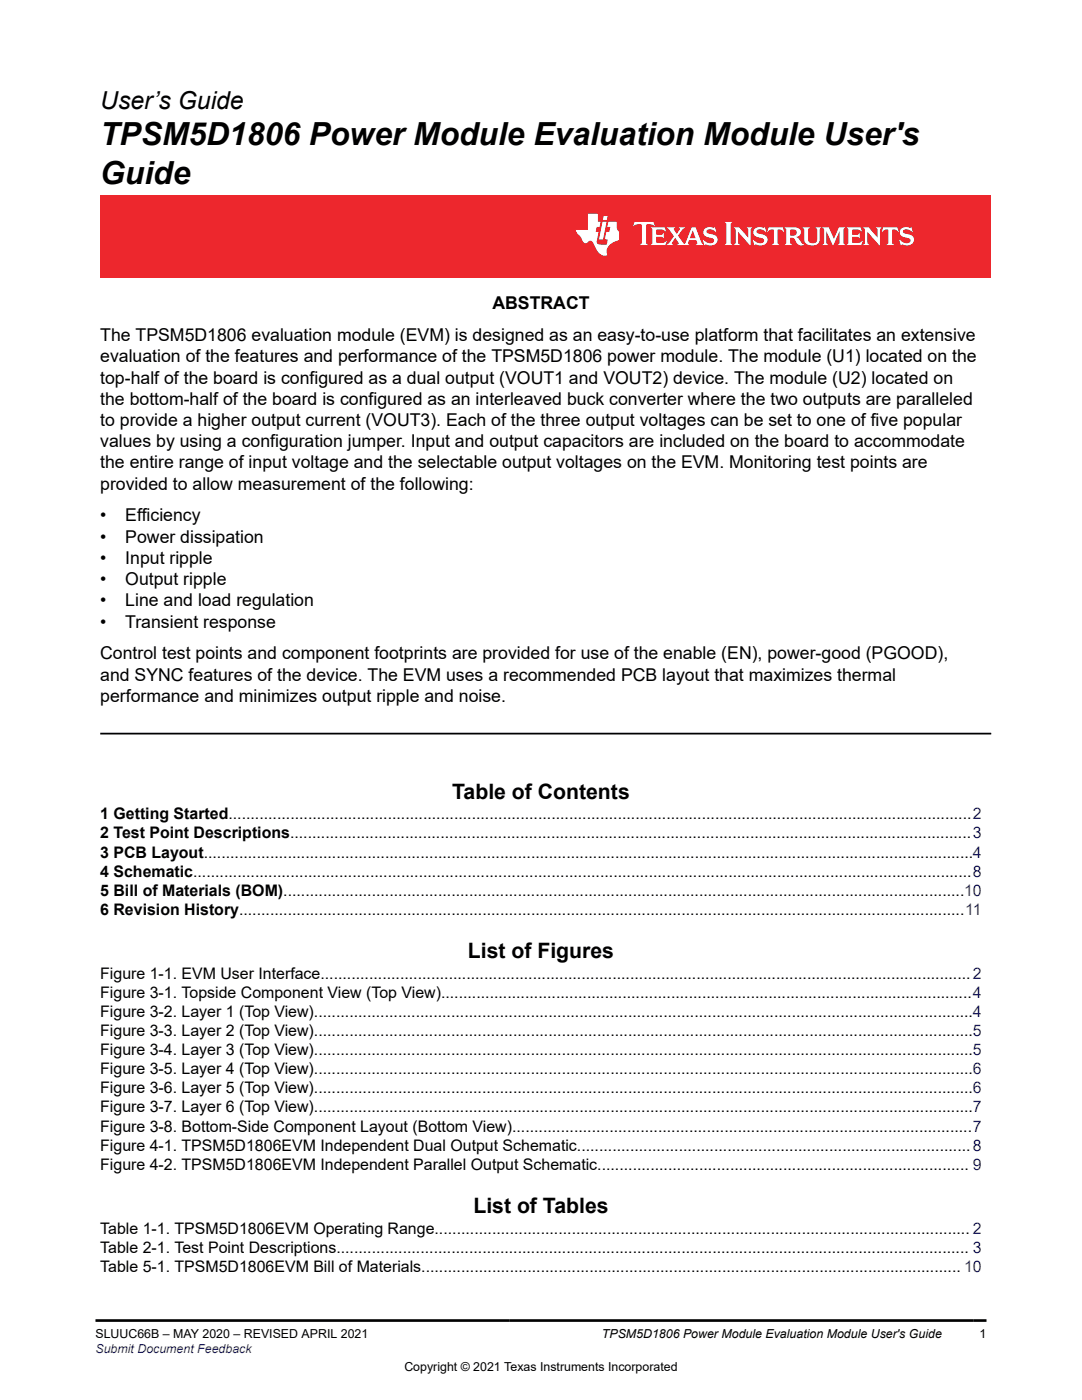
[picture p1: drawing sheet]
<svg xmlns="http://www.w3.org/2000/svg" width="216mm" height="279mm" viewBox="0 0 216 279" stroke-linecap="round" stroke-linejoin="round" font-family="sans-serif">
<defs><g id="words">
<g font-size="6.3">
<text x="20" y="29">TPSM5D1806 Power Module Evaluation Module User's</text>
<text x="20" y="36.6">Guide</text>
</g>
<text font-size="4.9" x="20" y="21.8">User’s Guide</text>
<g font-size="4.2">
<text x="90.2" y="159.4">Table of Contents</text>
<text x="93.4" y="191.2">List of Figures</text>
<text x="94.5" y="242.1">List of Tables</text>
</g>
<g font-size="3.5">
<text x="98.2" y="61.7">ABSTRACT</text>
<text x="20" y="68.1">The TPSM5D1806 evaluation module (EVM) is designed as an easy-to-use platform that facilitates an extensive</text>
<text x="20" y="72.3">evaluation of the features and performance of the TPSM5D1806 power module. The module (U1) located on the</text>
<text x="20" y="76.6">top-half of the board is configured as a dual output (VOUT1 and VOUT2) device. The module (U2) located on</text>
<text x="20" y="80.8">the bottom-half of the board is configured as an interleaved buck converter where the two outputs are paralleled</text>
<text x="20" y="85">to provide a higher output current (VOUT3). Each of the three output voltages can be set to one of five popular</text>
<text x="20" y="89.3">values by using a configuration jumper. Input and output capacitors are included on the board to accommodate</text>
<text x="20" y="93.5">the entire range of input voltage and the selectable output voltages on the EVM. Monitoring test points are</text>
<text x="20" y="97.7">provided to allow measurement of the following:</text>
<text x="20" y="104.1">•</text>
<text x="25" y="104.1">Efficiency</text>
<text x="20" y="108.3">•</text>
<text x="20" y="112.5">•</text>
<text x="25" y="108.3">Power dissipation</text>
<text x="25" y="112.5">Input ripple</text>
<text x="20" y="116.8">•</text>
<text x="25" y="116.8">Output ripple</text>
<text x="20" y="121">•</text>
<text x="20" y="125.2">•</text>
<text x="25" y="121">Line and load regulation</text>
<text x="25" y="125.2">Transient response</text>
<text x="20" y="131.6">Control test points and component footprints are provided for use of the enable (EN), power-good (PGOOD),</text>
<text x="20" y="135.8">and SYNC features of the device. The EVM uses a recommended PCB layout that maximizes thermal</text>
<text x="20" y="140.1">performance and minimizes output ripple and noise.</text>
</g>
<g font-size="3.2">
<text x="20" y="163.5">1 Getting Started........................................................................................................................................................................2</text>
<text x="20" y="167.3">2 Test Point Descriptions..........................................................................................................................................................3</text>
<text x="20" y="171.1">3 PCB Layout..............................................................................................................................................................................4</text>
<text x="20" y="175">4 Schematic................................................................................................................................................................................8</text>
<text x="20" y="178.8">5 Bill of Materials (BOM)..........................................................................................................................................................10</text>
<text x="20" y="182.6">6 Revision History....................................................................................................................................................................11</text>
<text x="20" y="195.3">Figure 1-1. EVM User Interface...................................................................................................................................................2</text>
<text x="20" y="199.2">Figure 3-1. Topside Component View (Top View)........................................................................................................................4</text>
<text x="20" y="203">Figure 3-2. Layer 1 (Top View).....................................................................................................................................................4</text>
<text x="20" y="206.8">Figure 3-3. Layer 2 (Top View).....................................................................................................................................................5</text>
<text x="20" y="210.6">Figure 3-4. Layer 3 (Top View).....................................................................................................................................................5</text>
<text x="20" y="214.4">Figure 3-5. Layer 4 (Top View).....................................................................................................................................................6</text>
<text x="20" y="218.2">Figure 3-6. Layer 5 (Top View).....................................................................................................................................................6</text>
<text x="20" y="222">Figure 3-7. Layer 6 (Top View).....................................................................................................................................................7</text>
<text x="20" y="225.8">Figure 3-8. Bottom-Side Component Layout (Bottom View)........................................................................................................7</text>
<text x="20" y="229.6">Figure 4-1. TPSM5D1806EVM Independent Dual Output Schematic.........................................................................................8</text>
<text x="20" y="233.4">Figure 4-2. TPSM5D1806EVM Independent Parallel Output Schematic.................................................................................... 9</text>
<text x="20" y="250">Table 2-1. Test Point Descriptions............................................................................................................................................... 3</text>
<text x="20" y="246.2">Table 1-1. TPSM5D1806EVM Operating Range......................................................................................................................... 2</text>
<text x="20" y="253.8">Table 5-1. TPSM5D1806EVM Bill of Materials.......................................................................................................................... 10</text>
</g>
<g font-size="2.5">
<text x="19" y="267.1">SLUUC66B – MAY 2020 – REVISED APRIL 2021</text>
<text x="120.1" y="267.1">TPSM5D1806 Power Module Evaluation Module User's Guide</text>
<text x="195.5" y="267.1">1</text>
<text x="80.7" y="273.5">Copyright © 2021 Texas Instruments Incorporated</text>
</g>
<text font-size="2.5" fill="#00f" x="19" y="270">Submit Document Feedback</text>
</g></defs>
<path d="M20 39h177.8v16.4h-177.8z" fill="#ed272d"/>
<g fill="#fff">
<path d="M144.6 44.3h1.6l-.4 .3v.2v3.5v.3l.4 .3h-1.6l.3-.3v-.3v-3.5v-.2z"/>
<path d="M146.4 45.4h1.1l1.8 2v-1.7l-.3-.3h1.1l-.3 .5v3.1l-2.5-2.7v2l.3 .6h-1.2l.4-.6v-2.4z"/>
<path d="M150.6 45.7a1.86 1.86 0 0 1 1.9-.2l.2-.1 .1 .9a1.37 1.37 0 0 0-1.8-.3v.4l.4 .2a1.88 1.88 0 0 1 1.7 .9 1.37 1.37 0 0 1-.6 1.4 1.37 1.37 0 0 1-1.5-.1h-.2l-.3 .1-.2-1.1a1.46 1.46 0 0 0 2.1 .4v-.4l-.5-.3a1.47 1.47 0 0 1-1.6-1.1z"/>
<path d="M153.4 45.4h2.8l.2 .9a.95 .95 0 0 0-1.2-.4l-.1 2.4 .1 .3 .3 .3h-1.5l.4-.3v-.3v-2.3l-.2-.2a.95 .95 0 0 0-1 .5z"/>
<path d="M160.1 45.4h1.5l-.4 .5v1.8a.92 .92 0 0 0 .9 .8 .92 .92 0 0 0 1-.8v-1.8l-.4-.5h1.2l-.3 .3a5.2 5.2 0 0 1-.3 2.9 1.97 1.97 0 0 1-2.7-.3l-.1-2.4z"/>
<path d="M164.1 45.4h1.3l1 2.3 1-2.3h1.3l-.4 .5v2.4v.3l.4 .3h-1.5l.3-.6v-2.2l-1.2 2.9-1.4-2.9v2.2l.3 .6h-1.1l.3-.6v-2.4z"/>
<path d="M168.9 45.4h2.8l.3 .8h-.1l-.7-.4-1.1 .1-.1 1 1.2-.1 .4-.2v1l-.4-.3h-1.2l.1 1.1 .2 .1a1.76 1.76 0 0 0 1.8-.5l.1 .1-.4 .8h-2.9l.3-.3 .1-.3v-2.4l-.1-.2z"/>
<path d="M172.3 45.4h1l1.8 2v-1.7l-.3-.3h1.1l-.3 .5v3.1l-2.5-2.7v2l.3 .6h-1.1l.3-.6v-2.4z"/>
<path d="M176.2 45.4h2.9l.2 .9a.95 .95 0 0 0-1.3-.4v2.4v.3l.4 .3h-1.5l.3-.3 .1-.3v-2.3l-.3-.2a.95 .95 0 0 0-1 .5z"/>
<path d="M179.8 45.7a1.86 1.86 0 0 1 1.9-.2l.2-.1 .2 .9-.3-.2a1.02 1.02 0 0 0-1.6 .1l.2 .3 .3 .1a1.88 1.88 0 0 1 1.6 .9 1.37 1.37 0 0 1-.6 1.4 1.37 1.37 0 0 1-1.5-.1h-.2l-.3 .1-.3-1 .1-.1a1.45 1.45 0 0 0 2.1 .4v-.4l-.5-.3a1.46 1.46 0 0 1-1.6-1.1z"/>
<path d="M126.6 44.3l-.3 .8 .1 .1a1.59 1.59 0 0 1 1.7-.3v3.4l-.4 .6h1.6l-.4-.6v-3.3v-.1l.3-.1a1.81 1.81 0 0 1 1.5 .3l-.3-.8zM129.8 45.4l.4 .5v2.4l-.1 .3-.3 .3h2.9l.4-.8-.1-.1-.2 .3a2.48 2.48 0 0 1-1.8 .1v-1.1h1.1l.4 .3v-1l-.4 .2-1.1 .1v-1l1.2-.1 .6 .4h.1l-.3-.8zM133 45.4l1.5 1.7-.9 1.2-.6 .6h1.3l-.2-.3 .6-1.1 .7 1.1-.3 .3h2.5l-.3-.3 .2-.7h1.4l.2 .7-.2 .3h1.5l-.4-.5-1.2-3h-.8l-1.1 2.8-.3 .5-1.3-1.7 .8-1.1 .6-.5h-1.3l.3 .3-.7 1-.6-1 .3-.3zM138.2 46l.6 1.5h-1.2zM140.6 45.7a1 1 0 0 0-.2 1.1 1 1 0 0 0 .9 .6l1 .2a.48 .48 0 0 1 .2 .5 .48 .48 0 0 1-.4 .4 1.69 1.69 0 0 1-1.8-.7l.2 1.1 .2-.1a2 2 0 0 0 2.4-.5 1.08 1.08 0 0 0-1-1.5l-.9-.3-.2-.3a1.1 1.1 0 0 1 1.9 .1l-.2-.9-.3 .1-.4-.2a1.51 1.51 0 0 0-1.4 .4z"/>
<path d="M117.3 42.6v3.3h-2.4a1.96 1.96 0 0 0 .9 1.2l.2 .3a1.42 1.42 0 0 0 .9 1.2l.2-.1a.69 .69 0 0 1 .6-.4 .69 .69 0 0 1 .7 .4l.4 .9a1.93 1.93 0 0 0 2.4 1.5 2.02 2.02 0 0 1 1.5-2.7l.8-.3v-1.7a1.85 1.85 0 0 1-.4-2h-1.7l-.2 1.1h.6l-.2 1h-.6l-.2 1.1v.3l.5 .1-.2 1h-.8a.85 .85 0 0 1-1.2-.7l.3-1.8h-.5l.2-1h.5l.3-1.1h-.6v-1.6zM120.2 44.2l-.7 3.6h.8l.7-3.6zM120.4 43.1l-.1 .8h.8l.1-.8z"/>
<path d="M156.5 45.4l.4 .5v2.4l-.1 .3-.3 .3h1.5l-.3-.3v-1.1a.87 .87 0 0 1 1.1 .7 1.03 1.03 0 0 0 1.6 .6 1.9 1.9 0 0 1-1.1-1.2l-.4-.3a.94 .94 0 0 0 .9-1 .94 .94 0 0 0-.9-.9zM157.8 45.8h.1a.78 .78 0 0 1 1.1 .6 .61 .61 0 0 1-.7 .6h-.6z"/>
</g>
<path d="M20 146.4h177.8" fill="none" stroke="#000" stroke-width=".35"/>
<path d="M27.7 3.7l-.2 .6 .5-.3h.6v.2v2.2l-.2 .3h1l-.2-.3v-2.2v-.2h.5l.5 .3-.1-.6zM29.8 4.4l.2 .4v1.6l-.2 .3h1.9l.1-.5a1.08 1.08 0 0 1-1.3 .1v-.6h.6l.4 .1v-.6l-.4 .2h-.6v-.6l.2-.1a1 1 0 0 1 1 .3l-.1-.6zM31.8 4.4l1 1.2-1 1.1h.9l-.2-.2 .4-.7 .5 .7-.2 .2h1.6l-.2-.2 .1-.4h1l.1 .4-.1 .2h.9l-.2-.3-.8-2h-.5l-1 2.2-.8-1.1 .9-1.1h-.8l.2 .2-.5 .7-.3-.7 .1-.2zM35.2 4.8l.4 1h-.8zM36.8 4.6a.65 .65 0 0 0-.2 .7 .65 .65 0 0 0 .6 .4l.7 .2 .1 .2a.79 .79 0 0 1-.7 .4 .79 .79 0 0 1-.7-.5l.1 .7 .2-.1a.93 .93 0 0 0 1.1 .1 .93 .93 0 0 0 .4-.9 1.46 1.46 0 0 0-1.2-.6l-.1-.4a1.09 1.09 0 0 1 1.2 .2l-.2-.6-.1 .1-.6-.1zM28.4 7.2l.2 .4v2.3l-.2 .4h1l-.2-.4v-2.3l.2-.4zM29.6 7.9l.2 .4v1.6l-.2 .4h.8l-.3-.4v-1.4l1.7 1.8v-2l.2-.4h-.8l.2 .3 .1 1.1-1.2-1.4zM32.3 8.1a.65 .65 0 0 0-.2 .7 .65 .65 0 0 0 .7 .4l.6 .2 .1 .3a.79 .79 0 0 1-.7 .3 .79 .79 0 0 1-.7-.5l.1 .8 .2-.1a.93 .93 0 0 0 1.1 0 .93 .93 0 0 0 .4-.9 1.46 1.46 0 0 0-1.2-.6l-.1-.4a1.09 1.09 0 0 1 1.2 .2l-.2-.6-.1 .1-.6-.1zM34.1 7.9l-.1 .7a.63 .63 0 0 1 .7-.4l.1 1.7-.3 .4h1l-.2-.4v-1.7a.66 .66 0 0 1 .8 .4l-.1-.7zM36.2 7.9l.2 .4v1.6l-.2 .4h.9l-.2-.2v-.8l.5 .1 .1 .1a.79 .79 0 0 0 1.2 .7l-1-1a.61 .61 0 0 0 .6-.6 .61 .61 0 0 0-.5-.6zM36.9 8.3l.2-.1a.47 .47 0 0 1 .5 .1 .47 .47 0 0 1 .1 .5l-.2 .2h-.6zM38.5 7.9l.2 .3a2.27 2.27 0 0 0 .4 1.9 1.04 1.04 0 0 0 1.7-.6v-1.3l.2-.3h-.8l.2 .4v1.2a.6 .6 0 0 1-.6 .5 .6 .6 0 0 1-.6-.5v-1.2l.3-.4zM41.1 7.9l.2 .4v1.6l-.2 .4h.7l-.2-.4v-1.5l.9 1.9 .8-1.9v1.5l-.2 .4h1l-.3-.4v-1.6l.3-.4h-.8l-.7 1.6-.7-1.6zM44.3 7.9l.2 .4v1.6l-.2 .4h1.9l.1-.6a1.09 1.09 0 0 1-1.3 .1v-.6h.6l.4 .2v-.7l-.4 .2h-.6v-.5l.2-.2a1.01 1.01 0 0 1 1 .3l-.1-.6zM46.4 7.9l.3 .4v1.6l-.3 .4h.8l-.2-.4v-1.4l1.6 1.8v-2l.2-.4h-.7l.2 .3v1.1l-1.2-1.4zM49 7.9l-.1 .7a.63 .63 0 0 1 .8-.4v1.7l-.3 .4h1l-.2-.4v-1.7a.66 .66 0 0 1 .8 .4l-.1-.7zM51.4 8.1a.65 .65 0 0 0-.2 .7 .65 .65 0 0 0 .6 .4l.6 .2 .2 .3a.79 .79 0 0 1-.8 .3 .79 .79 0 0 1-.6-.5l.1 .8 .2-.1a.93 .93 0 0 0 1 0 .93 .93 0 0 0 .5-.9 1.46 1.46 0 0 0-1.3-.6l-.1-.4a1.09 1.09 0 0 1 1.3 .2l-.2-.6-.2 .1-.5-.1z" fill="#231f20"/>
<path d="M21.1 2.3v2.8h-2v.4l.9 .9a.95 .95 0 0 0 .9 .9 .59 .59 0 0 1 .6-.3 .59 .59 0 0 1 .5 .3l.4 .8a1.59 1.59 0 0 0 2.1 1.3 1.61 1.61 0 0 1 1-2.2l1-.4-.1-1.4a1.59 1.59 0 0 1-.4-1.7h-1.4l-.2 .9h.5l-.1 .8h-.5l-.2 1v.3h.4l-.2 .9h-.6a.73 .73 0 0 1-1.1-.6l.3-1.6h-.5l.2-.8h.5l.2-.9h-.5v-1.4zM23.6 3.7l-.6 3h.7l.6-3zM23.8 2.7l-.1 .7h.7l.1-.7z" fill="#ed1c24"/>
<path d="M19 15h177.8M19.1 263.5h177.8" fill="none" stroke="#000" stroke-width=".53"/>
<path d="M0 0h215.9v15.9h-215.9z" fill-rule="evenodd" fill="#fff"/>
<use href="#words"/>
</svg>
